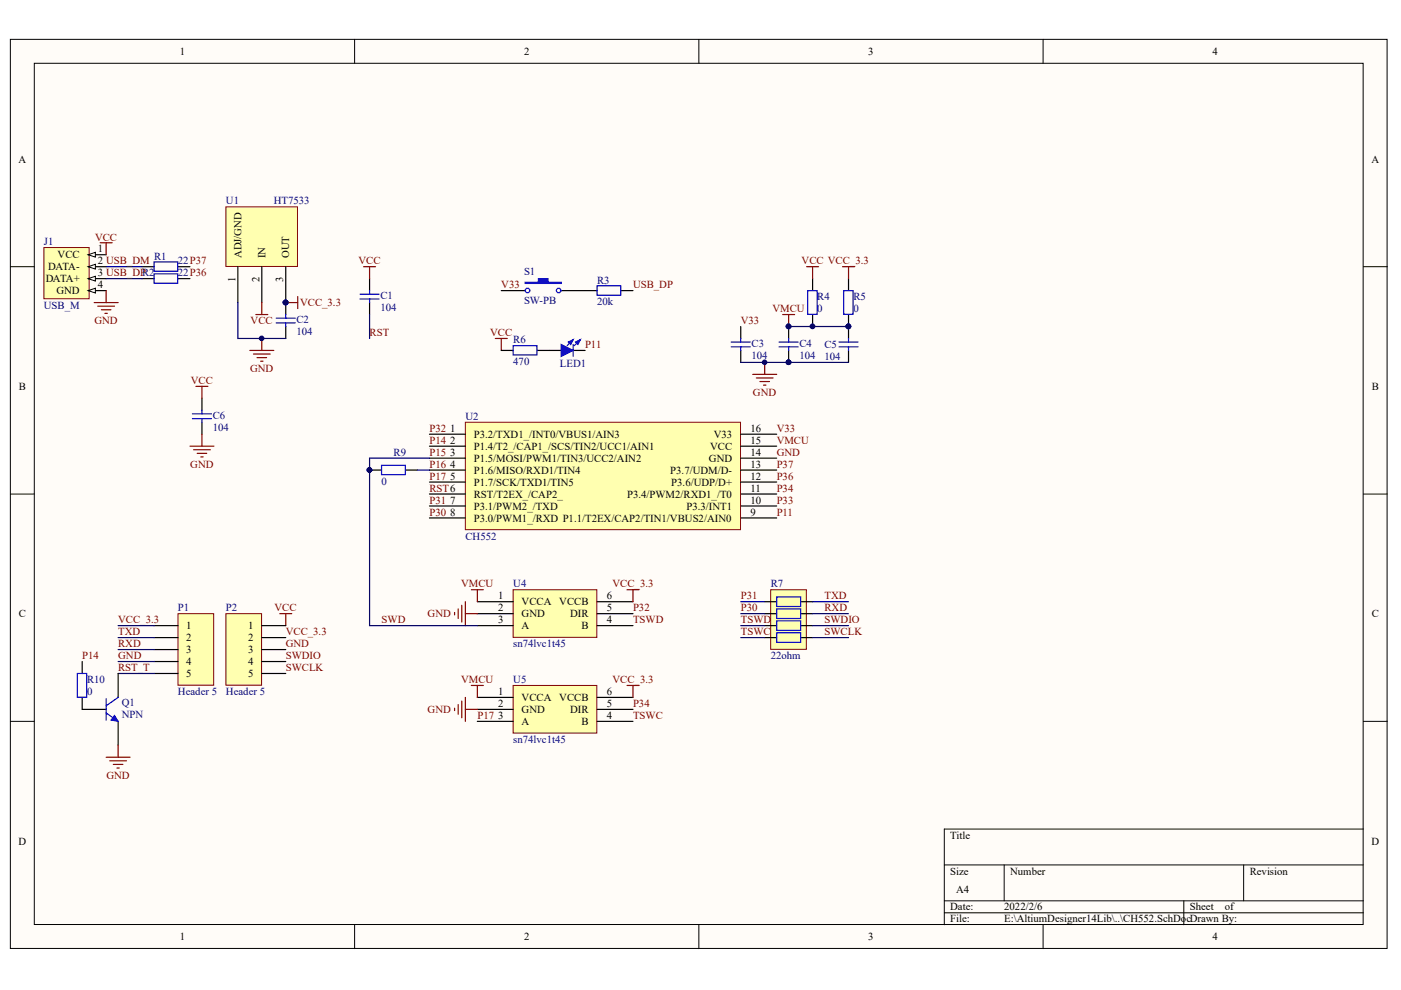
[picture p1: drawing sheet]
<svg xmlns="http://www.w3.org/2000/svg" width="297mm" height="210mm" viewBox="0 0 297 210" stroke-linecap="round" stroke-linejoin="round" font-family="sans-serif">
<defs><g id="words">
<g font-size="2.3">
<text x="38.1" y="11.7">1</text>
<text x="111.1" y="11.7">2</text>
<text x="184.1" y="11.7">3</text>
<text x="257.1" y="11.7">4</text>
<text x="3.9" y="34.5">A</text>
<text x="290.8" y="34.5">A</text>
<text x="20.7" y="53.5">1</text>
<text x="9.7" y="59.9">DATA+</text>
<text x="10.2" y="57.3">DATA-</text>
<text x="12.2" y="54.8">VCC</text>
<text x="20.7" y="56.1">2 USB_DM</text>
<text x="20.7" y="58.6">3 USB_DPR2</text>
<text x="49.9" y="59.7" transform="rotate(-90 49.9 59.7)">1</text>
<text x="51.2" y="54.8" transform="rotate(-90 51.2 54.8)">ADJ/GND</text>
<text x="55" y="59.7" transform="rotate(-90 55 59.7)">2</text>
<text x="56.3" y="54.8" transform="rotate(-90 56.3 54.8)">IN</text>
<text x="60.1" y="59.7" transform="rotate(-90 60.1 59.7)">3</text>
<text x="61.3" y="54.8" transform="rotate(-90 61.3 54.8)">OUT</text>
<text x="12" y="62.4">GND</text>
<text x="20.7" y="61.1">4</text>
<text x="4" y="82.7">B</text>
<text x="290.9" y="82.7">B</text>
<text x="95.5" y="91.6">1</text>
<text x="95.5" y="94.1">2</text>
<text x="100.5" y="92.8">P3.2/TXD1_/INT0/VBUS1/AIN3</text>
<text x="100.5" y="95.4">P1.4/T2_/CAP1_/SCS/TIN2/UCC1/AIN1</text>
<text x="150.6" y="95.4">VCC</text>
<text x="151.3" y="92.8">V33</text>
<text x="159.1" y="94.1">15</text>
<text x="159.1" y="91.6">16</text>
<text x="95.5" y="96.6">3</text>
<text x="95.5" y="99.2">4</text>
<text x="95.5" y="101.7">5</text>
<text x="100.5" y="97.9">P1.5/MOSI/PWM1/TIN3/UCC2/AIN2</text>
<text x="100.5" y="100.4">P1.6/MISO/RXD1/TIN4</text>
<text x="142.1" y="100.4">P3.7/UDM/D-</text>
<text x="150.3" y="97.9">GND</text>
<text x="159.1" y="101.7">12</text>
<text x="159.1" y="99.2">13</text>
<text x="159.1" y="96.6">14</text>
<text x="95.5" y="106.8">7</text>
<text x="100.5" y="103">P1.7/SCK/TXD1/TIN5</text>
<text x="100.5" y="105.5">RST/T2EX_/CAP2_</text>
<text x="132.9" y="105.5">P3.4/PWM2/RXD1_/T0</text>
<text x="142.3" y="103">P3.6/UDP/D+</text>
<text x="159.1" y="106.8">10</text>
<text x="159.1" y="104.3">11</text>
<text x="95.5" y="109.3">8</text>
<text x="100.5" y="108.1">P3.1/PWM2_/TXD</text>
<text x="100.5" y="110.6">P3.0/PWM1_/RXD P1.1/T2EX/CAP2/TIN1/VBUS2/AIN0</text>
<text x="145.5" y="108.1">P3.3/INT1</text>
<text x="159.1" y="109.3">9</text>
<text x="4" y="130.9">C</text>
<text x="105.7" y="127.1">1</text>
<text x="105.7" y="129.6">2</text>
<text x="110.6" y="128.3">VCCA</text>
<text x="110.6" y="130.9">GND</text>
<text x="118.6" y="128.3">VCCB</text>
<text x="120.9" y="130.9">DIR</text>
<text x="128.6" y="129.6">5</text>
<text x="128.6" y="127.1">6</text>
<text x="290.9" y="130.9">C</text>
<text x="39.5" y="133.4">1</text>
<text x="39.5" y="136">2</text>
<text x="52.6" y="133.4">1</text>
<text x="52.6" y="136">2</text>
<text x="105.7" y="132.2">3</text>
<text x="110.6" y="133.4">A</text>
<text x="123.3" y="133.4">B</text>
<text x="128.6" y="132.2">4</text>
<text x="39.5" y="138.5">3</text>
<text x="39.5" y="141">4</text>
<text x="39.5" y="143.6">5</text>
<text x="52.6" y="138.5">3</text>
<text x="52.6" y="141">4</text>
<text x="52.6" y="143.6">5</text>
<text x="105.7" y="147.4">1</text>
<text x="105.7" y="149.9">2</text>
<text x="110.6" y="148.6">VCCA</text>
<text x="118.6" y="148.6">VCCB</text>
<text x="128.6" y="149.9">5</text>
<text x="128.6" y="147.4">6</text>
<text x="105.7" y="152.4">3</text>
<text x="110.6" y="151.2">GND</text>
<text x="110.6" y="153.7">A</text>
<text x="120.9" y="151.2">DIR</text>
<text x="123.3" y="153.7">B</text>
<text x="128.6" y="152.4">4</text>
<text x="3.9" y="179.1">D</text>
<text x="201.5" y="177.8">Title</text>
<text x="290.8" y="179.1">D</text>
<text x="201.5" y="185.4">Size</text>
<text x="214.2" y="185.4">Number</text>
<text x="265" y="185.4">Revision</text>
<text x="202.7" y="189.2">A4</text>
<text x="201.5" y="193">Date:</text>
<text x="201.5" y="195.6">File:</text>
<text x="212.9" y="193">2022/2/6</text>
<text x="212.9" y="195.6">E:\AltiumDesigner14Lib\..\CH552.SchDocDrawn By:</text>
<text x="252.2" y="193">Sheet</text>
<text x="259.7" y="193">of</text>
<text x="38.1" y="199.4">1</text>
<text x="111.1" y="199.4">2</text>
<text x="184.1" y="199.4">3</text>
<text x="257.1" y="199.4">4</text>
</g>
<g font-size="2.3" fill="#000080">
<text x="47.9" y="43.4">U1</text>
<text x="58" y="43.4">HT7533</text>
<text x="9.3" y="52">J1</text>
<text x="32.7" y="55">R1</text>
<text x="37.7" y="56.1">22P37</text>
<text x="37.7" y="58.6">22P36</text>
<text x="111.1" y="58.3">S1</text>
<text x="9.3" y="65.4">USB_M</text>
<text x="80.6" y="65.9">104</text>
<text x="80.6" y="63.4">C1</text>
<text x="111.1" y="64.4">SW-PB</text>
<text x="126.6" y="64.7">20k</text>
<text x="126.6" y="60.1">R3</text>
<text x="173.3" y="63.7">R4</text>
<text x="180.9" y="63.7">R5</text>
<text x="62.9" y="71">104</text>
<text x="62.9" y="68.5">C2</text>
<text x="173.3" y="66.2">0</text>
<text x="180.9" y="66.2">0</text>
<text x="108.8" y="77.4">470</text>
<text x="108.8" y="72.8">R6</text>
<text x="118.7" y="77.9">LED1</text>
<text x="159.3" y="76.1">104</text>
<text x="159.3" y="73.5">C3</text>
<text x="169.5" y="76.1">104</text>
<text x="169.5" y="73.5">C4</text>
<text x="174.8" y="76.4">104</text>
<text x="174.8" y="73.8">C5</text>
<text x="45.1" y="88.8">C6</text>
<text x="98.7" y="89">U2</text>
<text x="45.1" y="91.3">104</text>
<text x="83.4" y="96.6">R9</text>
<text x="80.9" y="102.7">0</text>
<text x="98.7" y="114.4">CH552</text>
<text x="108.8" y="124.5">U4</text>
<text x="163.4" y="124.5">R7</text>
<text x="37.7" y="129.6">P1</text>
<text x="47.9" y="129.6">P2</text>
<text x="108.8" y="137.2">sn74lvc1t45</text>
<text x="163.4" y="139.8">22ohm</text>
<text x="18.5" y="147.4">0</text>
<text x="18.5" y="144.8">R10</text>
<text x="25.8" y="149.6">Q1</text>
<text x="37.7" y="147.4">Header 5</text>
<text x="47.9" y="147.4">Header 5</text>
<text x="108.8" y="144.8">U5</text>
<text x="25.8" y="152.2">NPN</text>
<text x="108.8" y="157.5">sn74lvc1t45</text>
</g>
<g font-size="2.3" fill="#800000">
<text x="20.2" y="51">VCC</text>
<text x="76" y="56.1">VCC</text>
<text x="169.9" y="56.1">VCC VCC_3.3</text>
<text x="63.6" y="64.9">VCC_3.3</text>
<text x="106.3" y="61.1">V33</text>
<text x="134.2" y="61.1">USB_DP</text>
<text x="20" y="68.7">GND</text>
<text x="53.1" y="68.7">VCC</text>
<text x="78.4" y="71.3">RST</text>
<text x="103.9" y="71.3">VCC</text>
<text x="157.1" y="68.7">V33</text>
<text x="163.8" y="66.2">VMCU</text>
<text x="124.1" y="73.8">P11</text>
<text x="40.5" y="81.4">VCC</text>
<text x="53" y="78.9">GND</text>
<text x="159.6" y="84">GND</text>
<text x="91" y="91.6">P32</text>
<text x="91" y="94.1">P14</text>
<text x="164.7" y="94.1">VMCU</text>
<text x="164.7" y="91.6">V33</text>
<text x="40.3" y="99.2">GND</text>
<text x="91" y="96.6">P15</text>
<text x="91" y="99.2">P16</text>
<text x="91" y="101.7">P17</text>
<text x="164.7" y="96.6">GND</text>
<text x="164.7" y="101.7">P36</text>
<text x="164.7" y="99.2">P37</text>
<text x="91" y="106.8">P31</text>
<text x="91" y="104.3">RST6</text>
<text x="164.7" y="106.8">P33</text>
<text x="164.7" y="104.3">P34</text>
<text x="91" y="109.3">P30</text>
<text x="164.7" y="109.3">P11</text>
<text x="97.8" y="124.5">VMCU</text>
<text x="129.9" y="124.5">VCC_3.3</text>
<text x="58.2" y="129.6">VCC</text>
<text x="90.7" y="130.9">GND</text>
<text x="134.2" y="129.6">P32</text>
<text x="157.1" y="127.1">P31</text>
<text x="157.1" y="129.6">P30</text>
<text x="174.8" y="127.1">TXD</text>
<text x="174.8" y="129.6">RXD</text>
<text x="25.1" y="132.2">VCC_3.3</text>
<text x="25.1" y="134.7">TXD</text>
<text x="25.1" y="137.2">RXD</text>
<text x="60.6" y="137.2">GND</text>
<text x="60.6" y="134.7">VCC_3.3</text>
<text x="80.9" y="132.2">SWD</text>
<text x="134.2" y="132.2">TSWD</text>
<text x="157.1" y="132.2">TSWD</text>
<text x="157.1" y="134.7">TSWC</text>
<text x="174.8" y="132.2">SWDIO</text>
<text x="174.8" y="134.7">SWCLK</text>
<text x="17.4" y="139.8">P14</text>
<text x="25.1" y="142.3">RST_T</text>
<text x="25.1" y="139.8">GND</text>
<text x="60.6" y="139.8">SWDIO</text>
<text x="60.6" y="142.3">SWCLK</text>
<text x="97.8" y="144.8">VMCU</text>
<text x="129.9" y="144.8">VCC_3.3</text>
<text x="134.2" y="149.9">P34</text>
<text x="90.7" y="151.2">GND</text>
<text x="101.2" y="152.4">P17</text>
<text x="134.2" y="152.4">TSWC</text>
<text x="22.6" y="165.1">GND</text>
</g>
</g></defs>
<g fill="#fffcf8" stroke="#000" stroke-width=".21">
<path d="M2.2 8.3h291.9v192.8h-291.9z"/>
<path d="M7.3 13.4h281.7v182.6h-281.7z"/>
</g>
<g fill="none" stroke="#000" stroke-width=".21">
<path d="M75.2 8.3v5.1M148.2 8.3v5.1M221.2 8.3v5.1M2.2 56.5h5.1M289.1 56.5h5M2.2 104.7h5.1M289.1 104.7h5M2.2 152.9h5.1M289.1 152.9h5M289.1 175.8h-88.9v20.3M75.2 196.1v5M148.2 196.1v5"/>
<path d="M200.2 183.4h88.9M200.2 191h88.9M200.2 193.5h88.9M212.9 183.4v7.6M221.2 196.1v5M251 191v5.1M263.7 183.4v7.6"/>
</g>
<path d="M98.7 89.5h58.3v22.8h-58.3z" fill="#ffffb0" stroke="#800000" stroke-width=".21"/>
<g fill="none" stroke="#000" stroke-width=".25">
<path d="M91 92.1h7.7M91 94.6h7.7M91 97.1h7.7M91 99.7h7.7M157.1 92.1h7.6M157.1 94.6h7.6M157.1 97.1h7.6M157.1 99.7h7.6M91 102.2h7.7M91 104.7h7.7M91 107.3h7.7M91 109.8h7.7"/>
<path d="M157.1 102.2h7.6M157.1 104.7h7.6M157.1 107.3h7.6M157.1 109.8h7.6"/>
</g>
<path d="M9.3 52.5h9.6v10.8h-9.6z" fill="#ffffb0" stroke="#800000" stroke-width=".21"/>
<path d="M18.7 54h3.8" fill="none" stroke="#000" stroke-width=".25"/>
<path d="M18.7 54l1.5-.5v1z" fill="#fffcf8" stroke="#000" stroke-width=".21"/>
<path d="M18.7 56.5h3.8" fill="none" stroke="#000" stroke-width=".25"/>
<path d="M18.7 56.5l1.5-.5v1.1z" fill="#fffcf8" stroke="#000" stroke-width=".21"/>
<path d="M18.7 59.1h3.8" fill="none" stroke="#000" stroke-width=".25"/>
<path d="M18.7 59.1l1.5-.5v1z" fill="#fffcf8" stroke="#000" stroke-width=".21"/>
<path d="M18.7 61.6h3.8" fill="none" stroke="#000" stroke-width=".25"/>
<path d="M18.7 61.6l1.5-.5v1z" fill="#fffcf8" stroke="#000" stroke-width=".21"/>
<g fill="none" stroke="#800000" stroke-width=".25">
<path d="M21.2 51.5h2.6M22.5 51.5v2.5M77.1 56.5h2.5M78.4 56.5v2.6M20 64.2h5M20.7 64.9h3.6M21.5 65.7h2M22.3 66.4h.5M22.5 61.6v2.6M105 71.8h2.6M106.3 71.8v2.5M159.6 79.4h5.1"/>
<path d="M162.1 76.8v2.6M165.9 66.7h2.6M167.2 66.7v2.5M160.4 80.1h3.5M161.1 80.9h2M161.9 81.7h.5M59.3 130.1h2.6M60.6 130.1v2.5"/>
</g>
<path d="M78.4 59.1v2.5M78.4 64.2v2.5M106.3 61.6h5.1M106.3 74.3h2.5M113.9 74.3h2.5M119 61.6h7.6M131.7 61.6h2.5M157.1 69.2v2.6M157.1 74.3v2.5M167.2 69.2v2.6M167.2 74.3v2.5" fill="none" stroke="#000" stroke-width=".25"/>
<g fill="none" stroke="#00f" stroke-width=".25">
<path d="M76.3 63.4h4.1M76.3 62.4h4.1M78.4 61.6v.8M78.4 63.4v.8M108.8 73.3h5v2h-5zM126.6 60.6h5v2h-5zM155 73.5h4.1M155 72.5h4.1M157.1 71.8v.7M157.1 73.5v.8M165.2 73.5h4M165.2 72.5h4"/>
<path d="M167.2 71.8v.7M167.2 73.5v.8"/>
<circle cx="111.8" cy="61.6" r=".48"/>
<circle cx="118.4" cy="61.6" r=".48"/>
</g>
<path d="M111.4 59.8h2.8v-.7h2v.7h2.8v.3h-7.6z" fill-rule="evenodd" fill="#00f" stroke="#00f" stroke-width=".25"/>
<g fill="#000080" stroke="#000080" stroke-width=".21">
<circle cx="167.2" cy="69.2" r=".48"/>
<circle cx="167.2" cy="76.8" r=".48"/>
<circle cx="162.1" cy="76.8" r=".48"/>
</g>
<path d="M157.1 76.8h10.1" fill="none" stroke="#000080" stroke-width=".25"/>
<path d="M47.9 43.9h15.2v12.6h-15.2z" fill="#ffffb0" stroke="#800000" stroke-width=".21"/>
<path d="M30.1 56.5h2.6M30.1 59.1h2.6M37.7 56.5h2.6M37.7 59.1h2.6M50.4 56.5v7.7M55.5 56.5v7.7M60.6 56.5v10.2M60.6 69.2v2.6M179.9 69.2v2.6M179.9 74.3v2.5" fill="none" stroke="#000" stroke-width=".25"/>
<g fill="#000080" stroke="#000080" stroke-width=".21">
<circle cx="60.6" cy="64.1" r=".49"/>
<circle cx="179.9" cy="69.2" r=".48"/>
<circle cx="55.5" cy="71.7" r=".49"/>
</g>
<path d="M53 74.3h5M53.7 75.1h3.6M54.2 66.7h2.6M54.5 75.8h2M55.3 76.6h.5M55.5 64.2v2.5M55.5 71.8v2.5M60.6 64.2h2.5M63.1 62.9v2.5" fill="none" stroke="#800000" stroke-width=".25"/>
<path d="M32.7 55.5h5v2h-5zM32.7 58.1h5v1.9h-5zM58.6 68.5h4M58.6 67.5h4M60.6 66.7v.8M60.6 68.5v.7M177.9 73.5h4M177.9 72.5h4M179.9 71.8v.7M179.9 73.5v.8" fill="none" stroke="#00f" stroke-width=".25"/>
<path d="M22.5 56.5h7.6M22.5 59.1h7.6M50.4 64.2v7.6h10.2" fill="none" stroke="#000080" stroke-width=".25"/>
<path d="M163.4 125h7.6v12.7h-7.6z" fill="#ffffb0" stroke="#800000" stroke-width=".21"/>
<g fill="none" stroke="#000" stroke-width=".25">
<path d="M172.3 59.1v2.5M179.9 59.1v2.5M116.4 74.3h2.6M121.5 74.3h2.6M172.3 66.7v2.5M179.9 66.7v2.5M162.1 127.6h2.6M162.1 130.1h2.6M162.1 132.6h2.6M162.1 135.2h2.6M169.7 127.6h2.6M169.7 130.1h2.6"/>
<path d="M169.7 132.6h2.6M169.7 135.2h2.6"/>
</g>
<path d="M121.5 72l-1.3 1.3M121.5 73v2.6M123 72l-1.2 1.3M171.2 61.6h2.1v5h-2.1zM178.9 61.6h2v5h-2zM164.7 126.6h5v2h-5zM164.7 129.1h5v2h-5zM164.7 131.6h5v2.1h-5zM164.7 134.2h5v2h-5z" fill="none" stroke="#00f" stroke-width=".25"/>
<path d="M78.4 66.7v5.1M167.2 69.2h12.7M167.2 76.8h12.7M172.3 127.6h7.6M172.3 130.1h7.6M172.3 132.6h7.6M172.3 135.2h7.6" fill="none" stroke="#000080" stroke-width=".25"/>
<g fill="#00f" stroke="#00f" stroke-width=".25">
<path d="M119 73l2.5 1.3-2.5 1.3z"/>
<path d="M120.5 72.5l1-.5-.5 1z"/>
<path d="M122 72.5l1-.5-.5 1z"/>
</g>
<g fill="#000080" stroke="#000080" stroke-width=".21">
<circle cx="167.2" cy="69.2" r=".48"/>
<circle cx="179.9" cy="69.2" r=".48"/>
<circle cx="167.2" cy="76.8" r=".48"/>
<circle cx="172.3" cy="69.2" r=".48"/>
</g>
<path d="M171 56.5h2.6M172.3 56.5v2.6M178.6 56.5h2.6M179.9 56.5v2.6" fill="none" stroke="#800000" stroke-width=".25"/>
<path d="M37.7 130.1h7.6v15.2h-7.6z" fill="#ffffb0" stroke="#800000" stroke-width=".21"/>
<path d="M32.7 132.6h5M32.7 135.2h5M32.7 137.7h5M32.7 140.3h5M32.7 142.8h5" fill="none" stroke="#000" stroke-width=".25"/>
<path d="M47.9 130.1h7.6v15.2h-7.6z" fill="#ffffb0" stroke="#800000" stroke-width=".21"/>
<path d="M42.8 84.4v2.6M42.8 89.5v2.6M55.5 132.6h5.1M55.5 135.2h5.1M55.5 137.7h5.1M55.5 140.3h5.1M55.5 142.8h5.1" fill="none" stroke="#000" stroke-width=".25"/>
<path d="M25 132.6h7.7M25 135.2h7.7M25 137.7h7.7M157.1 132.6h5M157.1 135.2h5M157.1 127.6h5M157.1 130.1h5M25 140.3h7.7M25 142.8h7.7" fill="none" stroke="#000080" stroke-width=".25"/>
<path d="M40.8 88.8h4M40.8 87.7h4M42.8 87v.7M42.8 88.8v.7" fill="none" stroke="#00f" stroke-width=".25"/>
<path d="M40.3 94.6h5.1M41 95.4h3.6M41.5 81.9h2.6M41.8 96.1h2M42.6 96.9h.5M42.8 81.9v2.5M42.8 92.1v2.5" fill="none" stroke="#800000" stroke-width=".25"/>
<path d="M108.8 125h17.7v10.1h-17.7z" fill="#ffffb0" stroke="#800000" stroke-width=".21"/>
<path d="M101.2 127.6h7.6M101.2 130.1h7.6M101.2 132.6h7.6M126.6 127.6h7.6M126.6 130.1h7.6M126.6 132.6h7.6" fill="none" stroke="#000" stroke-width=".25"/>
<path d="M108.8 145.3h17.7v10.1h-17.7z" fill="#ffffb0" stroke="#800000" stroke-width=".21"/>
<path d="M78.4 99.7h2.5M86 99.7h2.5M17.4 147.9v2.5h5.1M17.4 140.3v2.5M25 142.8v5.1M25 152.9v5.1M101.2 147.9h7.6M101.2 150.4h7.6M101.2 152.9h7.6M126.6 147.9h7.6M126.6 150.4h7.6M126.6 152.9h7.6" fill="none" stroke="#000" stroke-width=".25"/>
<g fill="none" stroke="#800000" stroke-width=".25">
<path d="M96.4 129.9v.5M97.1 129.1v2M97.9 128.3v3.6M98.7 127.6v5M98.7 130.1h2.5M99.9 125h2.6M101.2 125v2.6M132.9 125h2.6M134.2 125v2.6M25 158v2.6M96.4 150.2v.5M97.1 149.4v2"/>
<path d="M97.9 148.6v3.6M98.7 147.9v5M98.7 150.4h2.5M99.9 145.3h2.6M101.2 145.3v2.6M132.9 145.3h2.6M134.2 145.3v2.6M22.5 160.6h5.1M23.3 161.3h3.5M24 162.1h2.1M24.8 162.8h.5"/>
</g>
<circle cx="78.3" cy="99.6" r=".48" fill="#000080" stroke="#000080" stroke-width=".21"/>
<path d="M80.9 98.7h5v1.9h-5zM16.4 142.8h2v5h-2zM22.5 151.2l2.5 1.7M22.5 148.1v4.6M25 147.9l-2.5 1.7" fill="none" stroke="#00f" stroke-width=".25"/>
<path d="M88.5 99.7h2.5M91 97.1h-12.6v35.5h22.8" fill="none" stroke="#000080" stroke-width=".25"/>
<path d="M24.3 151.7l.7 1.2-1.5-.2z" fill="#00f" stroke="#00f" stroke-width=".21"/>
<use href="#words"/>
</svg>
